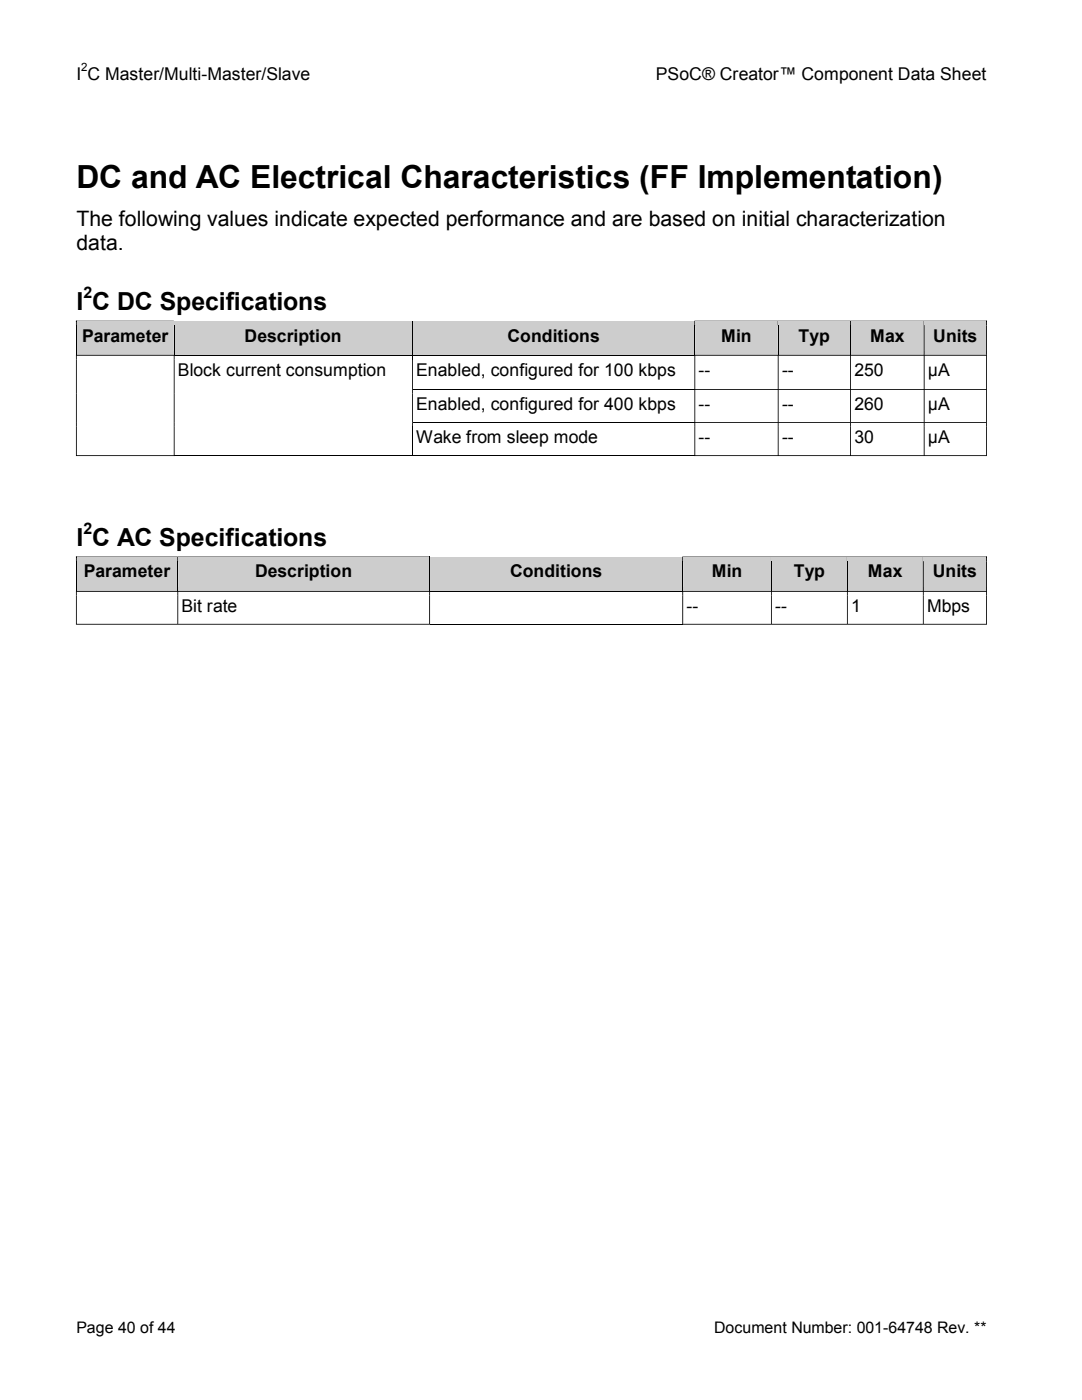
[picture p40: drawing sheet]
<svg xmlns="http://www.w3.org/2000/svg" width="216mm" height="279mm" viewBox="0 0 216 279" stroke-linecap="round" stroke-linejoin="round" font-family="sans-serif">
<defs><g id="words">
<text font-size="6.3" x="15.2" y="37.6">DC and AC Electrical Characteristics (FF Implementation)</text>
<g font-size="5">
<text x="15.2" y="61.8">I C DC Specifications</text>
<text x="15.2" y="108.9">I C AC Specifications</text>
</g>
<g font-size="4.2">
<text x="15.2" y="45">The following values indicate expected performance and are based on initial characterization</text>
<text x="15.2" y="49.9">data.</text>
</g>
<g font-size="3.5">
<text x="15.2" y="16">I C Master/Multi-Master/Slave</text>
<text x="130.9" y="16">PSoCÆ Creatorô Component Data Sheet</text>
<text x="16.4" y="68.2">Parameter</text>
<text x="48.8" y="68.2">Description</text>
<text x="101.3" y="68.2">Conditions</text>
<text x="143.9" y="68.2">Min</text>
<text x="159.3" y="68.2">Typ</text>
<text x="173.6" y="68.2">Max</text>
<text x="186.2" y="68.2">Units</text>
<text x="35.5" y="75">Block current consumption</text>
<text x="83.1" y="75">Enabled, configured for 100 kbps</text>
<text x="139.4" y="75">--</text>
<text x="156" y="75">--</text>
<text x="170.5" y="75">250</text>
<text x="185.2" y="75">µA</text>
<text x="83.1" y="81.8">Enabled, configured for 400 kbps</text>
<text x="139.4" y="81.8">--</text>
<text x="156" y="81.8">--</text>
<text x="170.5" y="81.8">260</text>
<text x="185.2" y="81.8">µA</text>
<text x="83.1" y="88.4">Wake from sleep mode</text>
<text x="139.4" y="88.4">--</text>
<text x="156" y="88.4">--</text>
<text x="170.5" y="88.4">30</text>
<text x="185.2" y="88.4">µA</text>
<text x="16.7" y="115.2">Parameter</text>
<text x="50.9" y="115.2">Description</text>
<text x="101.8" y="115.2">Conditions</text>
<text x="142" y="115.2">Min</text>
<text x="158.4" y="115.2">Typ</text>
<text x="173.2" y="115.2">Max</text>
<text x="186.1" y="115.2">Units</text>
<text x="36.2" y="122.1">Bit rate</text>
<text x="137" y="122.1">--</text>
<text x="154.7" y="122.1">--</text>
<text x="169.8" y="122.1">1</text>
<text x="185" y="122.1">Mbps</text>
</g>
<g font-size="3.2">
<text x="16.6" y="59.5">2</text>
<text x="16.6" y="106.6">2</text>
<text x="15.2" y="266">Page 40 of 44</text>
<text x="142.5" y="266">Document Number: 001-64748 Rev. **</text>
</g>
<text font-size="2.3" x="16.2" y="14.2">2</text>
</g></defs>
<g fill="#cdcdcd">
<path d="M34.8 64.2h47.4v6.6h-47.4z"/>
<path d="M35.5 64.9h46v4.1h-46z"/>
<path d="M82.4 64.2h56.1v6.6h-56.1z"/>
<path d="M83.1 64.9h54.8v4.1h-54.8z"/>
<path d="M169.8 64.2h14.5v6.6h-14.5z"/>
<path d="M170.5 64.9h13.1v4.1h-13.1z"/>
<path d="M15.3 64.2h19.4v6.6h-19.4zM16 64.9h18v4.1h-18z"/>
<path d="M138.7 64.2h16.5v6.6h-16.5zM139.4 64.9h15.1v4.1h-15.1z"/>
<path d="M155.4 64.2h14.2v6.6h-14.2zM156 64.9h13v4.1h-13z"/>
<path d="M184.5 64.2h12.3v6.6h-12.3zM185.2 64.9h10.9v4.1h-10.9z"/>
</g>
<path d="M15.2 64h.1v.9h-.1zM15.2 64h19.5v.2h-19.5z" fill="#000"/>
<path d="M15.3 64.2h19.4v.7h-19.4z" fill="#cdcdcd"/>
<path d="M34.7 64h.1v.9h-.1z" fill="#000"/>
<path d="M34.8 64.1h47.4" fill="none" stroke="#000" stroke-width=".2"/>
<path d="M34.8 64.2h47.4v.7h-47.4z" fill="#cdcdcd"/>
<path d="M82.2 64h.2v.9h-.2z" fill="#000"/>
<path d="M82.4 64.1h56.2" fill="none" stroke="#000" stroke-width=".2"/>
<path d="M82.4 64.2h56.2v.7h-56.2z" fill="#cdcdcd"/>
<path d="M138.6 64h.1v.9h-.1zM138.7 64h16.5v.2h-16.5z" fill="#000"/>
<path d="M138.7 64.2h16.5v.7h-16.5z" fill="#cdcdcd"/>
<path d="M155.2 64h.2v.9h-.2zM155.4 64h14.2v.2h-14.2z" fill="#000"/>
<path d="M155.4 64.2h14.2v.7h-14.2z" fill="#cdcdcd"/>
<path d="M169.6 64h.2v.9h-.2zM169.8 64h14.5v.2h-14.5z" fill="#000"/>
<path d="M169.8 64.2h14.5v.7h-14.5z" fill="#cdcdcd"/>
<path d="M184.3 64h.2v.9h-.2zM184.5 64h12.3v.2h-12.3z" fill="#000"/>
<path d="M184.5 64.2h12.3v.7h-12.3z" fill="#cdcdcd"/>
<path d="M196.8 64h.1v.9h-.1zM196.8 64h.1v.2h-.1z" fill="#000"/>
<path d="M15.2 70.1h19.6v.7h-19.6z" fill="#cdcdcd"/>
<path d="M15.2 64.9v5.9" fill="none" stroke="#000" stroke-width=".2"/>
<path d="M34.8 70.1h47.5v.7h-47.5z" fill="#cdcdcd"/>
<path d="M34.8 64.9v5.9" fill="none" stroke="#000" stroke-width=".2"/>
<path d="M82.3 70.1h56.3v.7h-56.3z" fill="#cdcdcd"/>
<path d="M82.3 64.9v5.9" fill="none" stroke="#000" stroke-width=".2"/>
<path d="M138.6 70.1h16.7v.7h-16.7z" fill="#cdcdcd"/>
<path d="M138.6 64.9v5.9" fill="none" stroke="#000" stroke-width=".2"/>
<path d="M155.3 70.1h14.4v.7h-14.4z" fill="#cdcdcd"/>
<path d="M155.3 64.9v5.9" fill="none" stroke="#000" stroke-width=".2"/>
<path d="M169.7 70.1h14.7v.7h-14.7z" fill="#cdcdcd"/>
<path d="M169.7 64.9v5.9" fill="none" stroke="#000" stroke-width=".2"/>
<path d="M184.4 70.1h12.4v.7h-12.4z" fill="#cdcdcd"/>
<g fill="#000">
<path d="M82.2 70.8h.2v1h-.2z"/>
<path d="M15.2 70.8h.1v1h-.1zM15.3 70.8h19.4v.2h-19.4zM34.7 70.8h.1v1h-.1z"/>
<path d="M15.2 77.6h.1v1h-.1zM34.7 77.6h.1v1h-.1zM82.2 77.6h.2v1h-.2z"/>
<path d="M138.6 70.8h.1v1h-.1zM138.7 70.8h16.5v.2h-16.5zM155.2 70.8h.2v1h-.2zM155.4 70.8h14.2v.2h-14.2zM169.6 70.8h.2v1h-.2zM169.8 70.8h14.5v.2h-14.5zM184.3 70.8h.2v1h-.2zM184.5 70.8h12.3v.2h-12.3zM196.8 70.8h.1v1h-.1zM15.2 71.8h.1v5.8h-.1zM34.7 71.8h.1v5.8h-.1zM82.2 71.8h.2v5.8h-.2zM138.6 71.8h.1v5.8h-.1zM155.2 71.8h.2v5.8h-.2zM169.6 71.8h.2v5.8h-.2zM184.3 71.8h.2v5.8h-.2zM196.8 71.8h.1v5.8h-.1z"/>
<path d="M138.6 77.6h.1v1h-.1zM138.7 77.6h16.5v.2h-16.5zM155.2 77.6h.2v1h-.2zM155.4 77.6h14.2v.2h-14.2zM169.6 77.6h.2v1h-.2zM169.8 77.6h14.5v.2h-14.5zM184.3 77.6h.2v1h-.2zM184.5 77.6h12.3v.2h-12.3zM196.8 77.6h.1v1h-.1zM15.2 78.6h.1v5.6h-.1zM34.7 78.6h.1v5.6h-.1zM82.2 78.6h.2v5.6h-.2zM138.6 78.6h.1v5.6h-.1zM155.2 78.6h.2v5.6h-.2zM169.6 78.6h.2v5.6h-.2zM184.3 78.6h.2v5.6h-.2zM196.8 78.6h.1v5.6h-.1z"/>
<path d="M184.3 64.9h.2v5.9h-.2zM196.8 64.9h.1v5.9h-.1z"/>
<path d="M15.2 84.2h.1v1h-.1zM34.7 84.2h.1v1h-.1zM82.2 84.2h.2v1h-.2z"/>
<path d="M138.6 84.2h.1v1h-.1zM138.7 84.2h16.5v.2h-16.5zM155.2 84.2h.2v1h-.2zM155.4 84.2h14.2v.2h-14.2zM169.6 84.2h.2v1h-.2zM169.8 84.2h14.5v.2h-14.5zM184.3 84.2h.2v1h-.2zM184.5 84.2h12.3v.2h-12.3zM196.8 84.2h.1v1h-.1zM15.2 85.2h.1v5.8h-.1zM15.3 90.8h19.4v.2h-19.4zM34.7 85.2h.1v5.8h-.1z"/>
<path d="M138.6 85.2h.1v5.8h-.1zM138.7 90.8h16.5v.2h-16.5zM155.2 85.2h.2v5.8h-.2zM155.4 90.8h14.2v.2h-14.2zM169.6 85.2h.2v5.8h-.2zM169.8 90.8h14.5v.2h-14.5zM184.3 85.2h.2v5.8h-.2zM184.5 90.8h12.3v.2h-12.3zM196.8 85.2h.1v5.8h-.1z"/>
</g>
<path d="M34.8 70.9h47.4M82.4 70.9h56.2M82.4 77.7h56.2M34.8 90.9h47.4M82.3 85.2v5.8M82.4 84.3h56.2M82.4 90.9h56.2" fill="none" stroke="#000" stroke-width=".2"/>
<g fill="#cdcdcd">
<path d="M85.8 111.3h50.3v6.6h-50.3z"/>
<path d="M86.5 112h49v4.1h-49z"/>
<path d="M15.3 111.3h20.1v6.6h-20.1zM16 112h18.7v4.1h-18.7z"/>
<path d="M35.6 111.3h50v6.6h-50zM36.2 112h48.8v4.1h-48.8z"/>
<path d="M136.3 111.3h17.5v6.6h-17.5zM137 112h16.2v4.1h-16.2z"/>
<path d="M154 111.3h15v6.6h-15zM154.7 112h13.6v4.1h-13.6z"/>
<path d="M169.2 111.3h14.9v6.6h-14.9zM169.8 112h13.7v4.1h-13.7z"/>
<path d="M184.3 111.3h12.5v6.6h-12.5zM185 112h11.1v4.1h-11.1z"/>
</g>
<path d="M15.2 111.1h.1v.9h-.1zM15.2 111.1h20.2v.2h-20.2z" fill="#000"/>
<path d="M15.3 111.3h20.1v.7h-20.1z" fill="#cdcdcd"/>
<path d="M35.4 111.1h.2v.9h-.2zM35.6 111.1h50v.2h-50z" fill="#000"/>
<path d="M35.6 111.3h50v.7h-50z" fill="#cdcdcd"/>
<path d="M85.6 111.1h.2v.9h-.2z" fill="#000"/>
<path d="M85.8 111.2h50.3" fill="none" stroke="#000" stroke-width=".2"/>
<path d="M85.8 111.3h50.3v.7h-50.3z" fill="#cdcdcd"/>
<path d="M136.1 111.1h.2v.9h-.2zM136.3 111.1h17.5v.2h-17.5z" fill="#000"/>
<path d="M136.3 111.3h17.5v.7h-17.5z" fill="#cdcdcd"/>
<path d="M153.8 111.1h.2v.9h-.2zM154 111.1h15v.2h-15z" fill="#000"/>
<path d="M154 111.3h15v.7h-15z" fill="#cdcdcd"/>
<path d="M169 111.1h.2v.9h-.2zM169.2 111.1h14.9v.2h-14.9z" fill="#000"/>
<path d="M169.2 111.3h14.9v.7h-14.9z" fill="#cdcdcd"/>
<path d="M184.1 111.1h.2v.9h-.2zM184.3 111.1h12.5v.2h-12.5z" fill="#000"/>
<path d="M184.3 111.3h12.5v.7h-12.5z" fill="#cdcdcd"/>
<path d="M196.8 111.1h.1v.9h-.1zM196.8 111.1h.1v.2h-.1z" fill="#000"/>
<path d="M15.2 117.2h20.3v.7h-20.3z" fill="#cdcdcd"/>
<path d="M15.2 112v5.9" fill="none" stroke="#000" stroke-width=".2"/>
<path d="M35.5 117.2h50.2v.7h-50.2z" fill="#cdcdcd"/>
<path d="M35.5 112v5.9" fill="none" stroke="#000" stroke-width=".2"/>
<path d="M85.7 117.2h50.5v.7h-50.5z" fill="#cdcdcd"/>
<path d="M85.7 112v5.9" fill="none" stroke="#000" stroke-width=".2"/>
<path d="M136.2 117.2h17.7v.7h-17.7z" fill="#cdcdcd"/>
<path d="M136.2 112v5.9" fill="none" stroke="#000" stroke-width=".2"/>
<path d="M153.9 117.2h15.2v.7h-15.2z" fill="#cdcdcd"/>
<path d="M153.9 112v5.9" fill="none" stroke="#000" stroke-width=".2"/>
<path d="M169.1 117.2h15.1v.7h-15.1z" fill="#cdcdcd"/>
<path d="M169.1 112v5.9" fill="none" stroke="#000" stroke-width=".2"/>
<path d="M184.2 117.2h12.6v.7h-12.6z" fill="#cdcdcd"/>
<g fill="#000">
<path d="M15.2 117.9h.1v1h-.1zM15.3 117.9h20.1v.2h-20.1zM35.4 117.9h.2v1h-.2zM35.6 117.9h50v.2h-50zM85.6 117.9h.2v1h-.2z"/>
<path d="M136.1 117.9h.2v1h-.2zM136.3 117.9h17.5v.2h-17.5zM153.8 117.9h.2v1h-.2zM154 117.9h15v.2h-15zM169 117.9h.2v1h-.2zM169.2 117.9h14.9v.2h-14.9zM184.1 117.9h.2v1h-.2zM184.3 117.9h12.5v.2h-12.5zM196.8 117.9h.1v1h-.1zM15.2 118.9h.1v5.8h-.1zM15.3 124.5h20.1v.2h-20.1zM35.4 118.9h.2v5.8h-.2zM35.6 124.5h50v.2h-50zM85.6 118.9h.2v5.8h-.2z"/>
<path d="M136.1 118.9h.2v5.8h-.2zM136.3 124.5h17.5v.2h-17.5zM153.8 118.9h.2v5.8h-.2zM154 124.5h15v.2h-15zM169 118.9h.2v5.8h-.2zM169.2 124.5h14.9v.2h-14.9zM184.1 118.9h.2v5.8h-.2zM184.3 124.5h12.5v.2h-12.5zM196.8 118.9h.1v5.8h-.1z"/>
<path d="M184.1 112h.2v5.9h-.2zM196.8 112h.1v5.9h-.1z"/>
</g>
<path d="M85.8 118h50.3M85.8 124.6h50.3" fill="none" stroke="#000" stroke-width=".2"/>
<use href="#words"/>
</svg>
